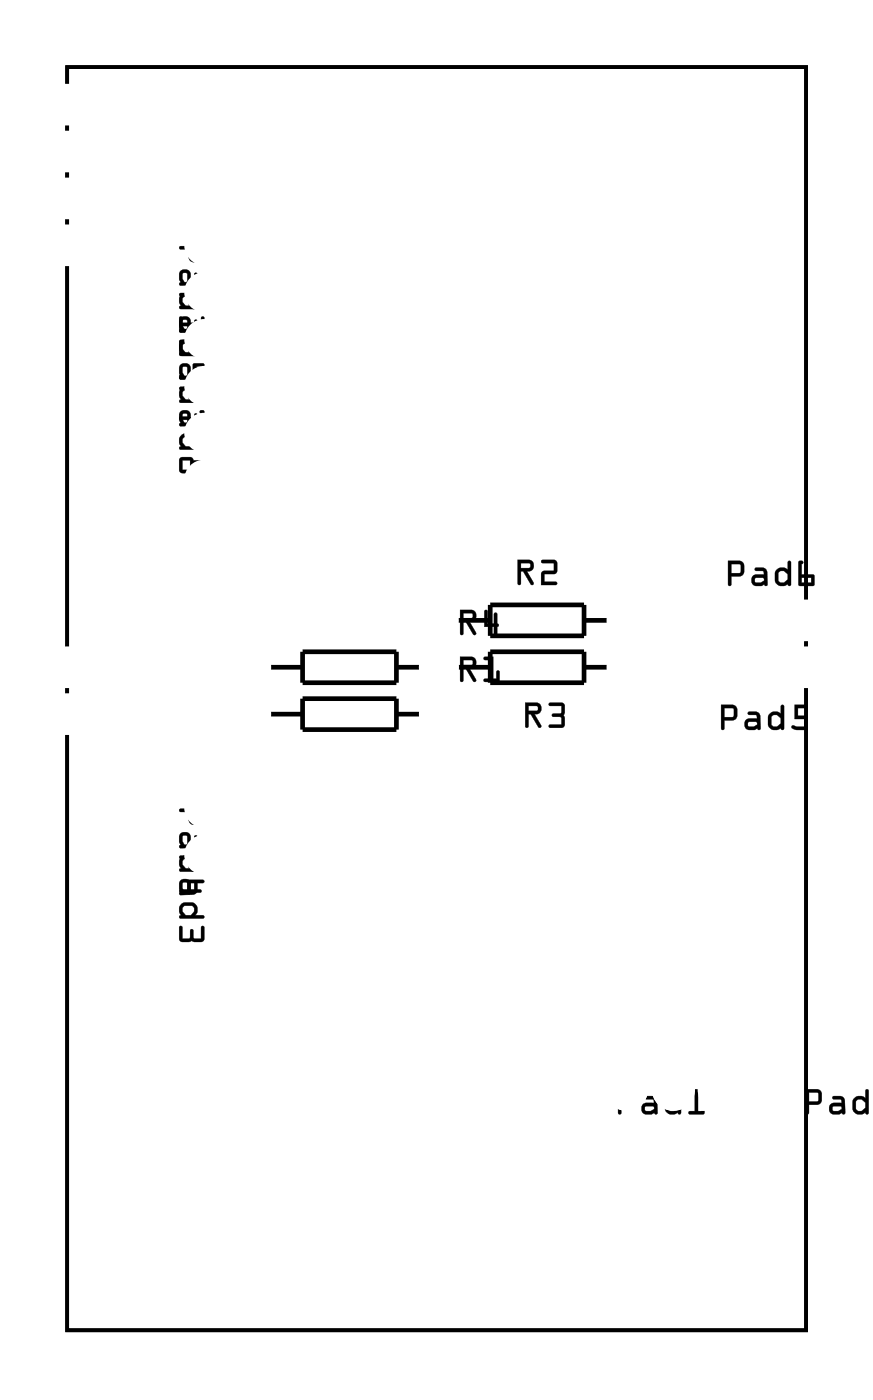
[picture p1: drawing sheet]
<svg xmlns="http://www.w3.org/2000/svg" width="47mm" height="76mm" viewBox="0 0 47 76" stroke-linecap="round" stroke-linejoin="round" font-family="sans-serif">
<path d="M3.6 3.6h40v68.5h-40z" fill="none" stroke="#000" stroke-width=".2"/>
<g fill="#000">
<path d="M3.6 3.6h40.1v68.5h-40.1zM3.6 3.6v68.5h40v-68.5z"/>
<path d="M9.7 15.9h1.4l-.1 .7-.1 .1h-.5l-.2-.1v-.5l-.4-.1zM10.4 16.1v.4h.5v-.4zM9.8 17.2l.2-.1 .2 .1 .1 .6h.2v-.4l.2-.1-.1 .6-.2 .1h-.7l.1-.2-.1-.4zM9.9 17.3v.3l.1 .2h.1v-.4zM9.8 18.5l.2-.1 .5 .1 .2 .2-.1 .4h.4l.1 .1-1.3 .1-.1-.1 .1-.1-.1-.4zM9.9 18.6v.3l.2 .2h.2l.2-.2-.1-.3zM9.7 20.3l.7 .1 .1-.7h.6l-.1 .8-1.2 .1-.1-.1zM10.6 19.9v.5h.3v-.5z"/>
<path d="M9.7 15.9h1.4v.7l-.2 .1h-.5l-.2-.1v-.5h-.4zM9.7 15.9l.1 .1h.4v.6l.2 .1h.5l.1-.1 .1-.7zM10.4 16.1v.4h.5v-.4zM10.4 16h.5v.5h-.5zM9.8 17.2l.2-.1 .3 .1v.6h.2v-.4a.1 .1 0 0 1 .1-.1 .1 .1 0 0 1 .1 .1v.4l-.2 .2h-.7a.09 .09 0 0 1-.1-.1 .09 .09 0 0 1 .1-.1l-.1-.1zM9.8 17.2l-.1 .2 .1 .4-.1 .2h.7l.2-.1 .1-.6-.2 .1v.4h-.2l-.1-.6h-.1zM9.9 17.4v.2l.1 .2h.1v-.4zM9.9 17.3l.2 .1v.4h-.1l-.1-.2zM9.8 18.5l.2-.1h.5l.2 .3-.1 .4h.4a.1 .1 0 0 1 .1 .1 .1 .1 0 0 1-.1 .1h-1.2a.1 .1 0 0 1-.1-.1 .1 .1 0 0 1 .1-.1l-.1-.2zM9.8 18.5l-.1 .2v.3l.1 .1-.1 .1 .1 .1 1.2-.1v-.1h-.4l.1-.4-.2-.2-.5-.1zM10 18.6l-.1 .3 .2 .2h.2l.2-.2-.1-.3zM9.9 18.6h.5l.1 .1v.2l-.2 .2h-.2l-.2-.2zM9.7 20.3l.7 .1 .1-.7h.6l-.1 .9h-1.2l-.1-.1zM9.7 20.3v.2h.1h1.2v-.8h-.5v.7zM10.6 19.9v.5h.3v-.5zM10.6 19.8h.3v.6h-.3z"/>
<path d="M9.7 18.4h1.4l-.1 .7-.1 .2h-.5l-.2-.2v-.5h-.4zM10.4 18.6v.5h.5v-.5zM9.8 19.8l.2-.1 .2 .1 .1 .6 .2-.1v-.4h.2l-.1 .6h-.2h-.7l.1-.1-.1-.5zM9.9 19.9v.3l.1 .2h.1v-.5zM9.8 21h.2h.5l.2 .3-.1 .3 .4 .1 .1 .1h-1.3l-.1-.1 .1-.1-.1-.4zM9.9 21.2v.2l.2 .2h.2l.2-.2-.1-.3zM9.7 22.6h.6l.3 .3h.3v-.5l-.1-.1 .2-.1 .1 .9h-.6l-.3-.4h-.4z"/>
<path d="M9.7 18.4h1.4v.7l-.2 .2h-.5l-.2-.2v-.5h-.4zM9.7 18.4l.1 .2h.4v.5l.2 .2h.5l.1-.2 .1-.7zM10.4 18.6v.5h.5v-.5zM10.4 18.6h.5v.5h-.5zM9.8 19.8l.2-.1 .3 .1v.6l.2-.1v-.4a.1 .1 0 0 1 .1-.1 .1 .1 0 0 1 .1 .1v.5l-.2 .1-.7 .1a.09 .09 0 0 1-.1-.1 .09 .09 0 0 1 .1-.1l-.1-.2zM9.8 19.8l-.1 .1 .1 .5-.1 .1h.7l.2-.1 .1-.5h-.2v.4l-.2 .1-.1-.6-.1-.1zM9.9 19.9v.3l.1 .2h.1v-.5zM9.9 19.9h.2v.5h-.1l-.1-.2zM9.8 21l.2-.1 .5 .1 .2 .3-.1 .3h.4a.1 .1 0 0 1 .1 .1 .1 .1 0 0 1-.1 .1h-1.2a.1 .1 0 0 1-.1-.1 .1 .1 0 0 1 .1-.1l-.1-.2zM9.8 21.1l-.1 .1v.3l.1 .2h-.1l.1 .1h1.2v-.1h-.4l.1-.4-.2-.3h-.5zM10 21.2l-.1 .2 .2 .2h.2l.2-.2-.1-.2zM9.9 21.2l.5-.1 .1 .2v.1l-.2 .2h-.2l-.2-.2zM9.7 22.6h.6l.3 .3h.3v-.5l-.1-.1 .2-.1 .1 .9h-.6l-.3-.4h-.4zM9.7 22.6l.1 .1h.4l.3 .4h.6l-.1-.9-.2 .1 .1 .1v.5h-.3l-.3-.3z"/>
<path d="M9.7 13.4l1.4-.1-.1 .7-.1 .2h-.5l-.2-.2v-.5h-.4zM10.4 13.5v.5h.5v-.5zM9.8 14.7l.2-.1 .2 .1 .1 .6 .2-.1v-.4h.2l-.1 .6-.2 .1-.7-.1 .1-.1-.1-.4zM9.9 14.8v.3l.1 .2h.1v-.5zM9.8 16l.2-.1h.5l.2 .3-.1 .4h.4l.1 .1h-1.3l-.1-.1h.1l-.1-.4zM9.9 16.1v.3l.2 .2h.2l.2-.2-.1-.3zM9.7 17.2h.2v.3h1v-.3h.1l.1 .5h-1.2v.1h.4v.2h-.5zM9.8 18.5l1.2-.1 .1 .2-.1 .6-.1 .1h-1.1l-.1-.2zM9.9 18.6v.5h1v-.5z"/>
<path d="M9.7 13.4l1.4-.1v.7l-.2 .2h-.5l-.2-.2v-.5h-.4zM9.7 13.4l.1 .1h.4v.5l.2 .2h.5l.1-.2 .1-.7zM10.4 13.5v.5h.5v-.5zM10.4 13.5h.5v.5h-.5zM9.8 14.7l.2-.1 .3 .1v.6l.2-.1v-.3a.1 .1 0 0 1 .1-.1 .1 .1 0 0 1 .1 .1v.4l-.2 .1-.7 .1a.09 .09 0 0 1-.1-.1 .09 .09 0 0 1 .1-.1l-.1-.2zM9.8 14.7l-.1 .2 .1 .4-.1 .1h.7h.2l.1-.6h-.2v.4l-.2 .1-.1-.6-.1-.1zM9.9 14.8v.3l.1 .2h.1v-.5zM9.9 14.8h.2v.5h-.1l-.1-.2zM9.8 16l.2-.1h.5l.2 .3-.1 .4h.4a.1 .1 0 0 1 .1 .1 .1 .1 0 0 1-.1 .1h-1.2a.11 .11 0 0 1-.1-.2 .1 .1 0 0 1 .1 0l-.1-.3zM9.8 16l-.1 .2v.2l.1 .2h-.1l.1 .1h1.2v-.1h-.4l.1-.4-.2-.3h-.5zM10 16.1l-.1 .3 .2 .2h.2l.2-.2-.1-.3zM9.9 16.1h.5l.1 .1v.2l-.2 .2h-.2l-.2-.2zM9.7 17.2h.2v.3h1v-.3a.1 .1 0 0 1 .1-.1 .1 .1 0 0 1 .1 .1v.5h-1.2v.1h.3a.1 .1 0 0 1 .1 .1 .1 .1 0 0 1-.1 .1h-.5zM9.7 17.2l.1 .8h.5v-.1l-.4-.1v-.1h1.2l-.1-.5h-.1v.3h-1v-.3zM9.7 18.5l1.3-.1 .1 .2v.6l-.2 .1h-1.1l-.1-.2zM9.8 18.5l-.1 .6 .1 .2h1.1l.1-.1 .1-.6-.1-.2zM9.9 18.6v.5h1v-.5zM9.9 18.6h1v.5h-1z"/>
<path d="M9.7 21h1.4l-.1 .7-.1 .1h-.5l-.2-.1v-.6h-.4zM10.4 21.1v.5h.5v-.5zM9.8 22.3l.2-.1 .2 .1 .1 .6h.2v-.4l.2-.1-.1 .6-.2 .1h-.7l.1-.2-.1-.4zM9.9 22.4v.3l.1 .2h.1v-.4zM9.8 23.6l.2-.1h.5l.2 .3-.1 .4h.4l.1 .1-1.3 .1-.1-.2h.1l-.1-.4zM9.9 23.7v.3l.2 .2h.2l.2-.2-.1-.3zM9.8 24.8h.5l.2 .1h.5l.1 .5-.6 .1-.2 .1h-.5l-.1-.1zM9.9 24.9v.6h.4v-.6zM10.5 25.1v.2h.4v-.2z"/>
<path d="M9.7 21l1.4-.1v.8l-.2 .1h-.5l-.2-.1v-.6h-.4zM9.7 21l.1 .1h.4v.6l.2 .1h.5l.1-.1 .1-.7zM10.4 21.1v.5h.5v-.5zM10.4 21.1h.5v.5h-.5zM9.8 22.3l.2-.1 .3 .1v.6l.2-.1v-.3a.1 .1 0 0 1 .1-.1 .1 .1 0 0 1 .1 .1v.4l-.2 .2h-.7a.09 .09 0 0 1-.1-.1 .09 .09 0 0 1 .1-.1l-.1-.2zM9.8 22.3l-.1 .2 .1 .4-.1 .2h.7l.2-.1 .1-.6-.2 .1v.4h-.2l-.1-.6-.1-.1zM9.9 22.4v.3l.1 .2h.1v-.4zM9.9 22.4h.2v.5h-.1l-.1-.2zM9.8 23.6l.2-.1h.5l.2 .3-.1 .4h.4a.1 .1 0 0 1 .1 .1 .1 .1 0 0 1-.1 .1h-1.2a.1 .1 0 0 1-.1-.1 .1 .1 0 0 1 .1-.1l-.1-.3zM9.8 23.6l-.1 .2v.2l.1 .2h-.1l.1 .1h1.2v-.1h-.4l.1-.4-.2-.3h-.5zM10 23.7l-.1 .3 .2 .2h.2l.2-.2-.1-.3zM9.9 23.7h.5l.1 .1v.2l-.2 .2h-.2l-.2-.2zM9.7 24.8h.6l.2 .1h.5l.1 .5-.6 .1-.2 .1h-.5l-.1-.1zM9.8 24.8l-.1 .7 .1 .1h.5l.2-.2h.5v-.4l-.5-.1-.2-.1zM9.9 24.9v.6h.4v-.6zM9.9 24.9h.4v.6h-.4zM10.5 25.1v.2h.4v-.2zM10.5 25.1h.4v.2h-.4z"/>
<path d="M24.9 35.6h.6a.32 .32 0 0 1 .3 .3 .32 .32 0 0 1-.4 .3l.4 .6a.1 .1 0 0 1-.1 .1 .1 .1 0 0 1-.1 0l-.4-.7h-.1v.7a.1 .1 0 0 1-.1 .1 .1 .1 0 0 1-.1-.1zM24.9 35.6l.1 1.3h.1v-.7h.1l.4 .7h.2l-.4-.7a.31 .31 0 0 0 .4-.2 .31 .31 0 0 0-.3-.4zM25.1 35.8v.2h.5l-.1-.2zM25.1 35.8h.5v.2h-.5zM26.2 35.6h.5v1.2h.2v-.4a.1 .1 0 0 1 .1-.1 .1 .1 0 0 1 .1 .1l-.1 .5-.7 .1a.1 .1 0 0 1-.1-.1 .1 .1 0 0 1 .1-.1h.2v-1h-.3zM26.2 35.6v.1l.3 .1v1h-.3v.1h.8v-.6l-.1 .1v.4h-.2v-1.2z"/>
<path d="M24.9 33h.6a.32 .32 0 0 1 .3 .4 .32 .32 0 0 1-.4 .3l.4 .6a.1 .1 0 0 1-.1 .1 .1 .1 0 0 1-.1 0l-.4-.7h-.1v.6a.1 .1 0 0 1-.1 .1 .1 .1 0 0 1-.1-.1zM24.9 33l.1 1.4 .1-.1v-.6h.1l.4 .7 .2-.1-.4-.6a.31 .31 0 0 0 .4-.3 .31 .31 0 0 0-.3-.3zM25.1 33.2v.3l.5-.1-.1-.2zM25.1 33.2h.5v.2l-.5 .1zM26.2 33.1h.2v.7h.3v-.5a.1 .1 0 0 1 .1-.1 .1 .1 0 0 1 .1 .1v.5a.09 .09 0 0 1 .1 .1 .09 .09 0 0 1-.1 .1v.3a.1 .1 0 0 1-.1 .1 .1 .1 0 0 1-.1-.1v-.3h-.5zM26.3 33.1l-.1 .9h.6v.3l.1 .1v-.4l.1-.1-.1-.1v-.6h-.1v.6h-.4v-.7z"/>
<path d="M24.9 35.6h.6a.31 .31 0 0 1 .3 .3 .31 .31 0 0 1-.4 .3l.4 .7h-.2l-.4-.7h-.1v.7h-.1zM25.1 35.8v.2h.5v-.2zM26.2 35.6h.5v1.2h.2v-.4l.1-.1v.6h-.8v-.1h.3v-1h-.3z"/>
<path d="M24.9 33h.6a.31 .31 0 0 1 .3 .4 .31 .31 0 0 1-.4 .3l.4 .7h-.2l-.4-.7h-.1v.6l-.1 .1zM25.1 33.2v.3l.5-.1v-.2zM26.3 33.1h.1v.7h.3l.1-.6h.1v.6l.1 .1-.1 .1v.4h-.1l-.1-.4h-.5z"/>
<path d="M28 30.3h.6a.32 .32 0 0 1 .3 .4 .32 .32 0 0 1-.4 .3l.4 .6a.1 .1 0 0 1 0 .1 .1 .1 0 0 1-.2 0l-.4-.7h-.1v.6a.1 .1 0 0 1-.1 .1 .1 .1 0 0 1-.1-.1zM28 30.3l.1 1.4 .1-.1v-.7h.1l.4 .8 .2-.1-.4-.7a.31 .31 0 0 0 .4-.2 .31 .31 0 0 0-.3-.4zM28.2 30.5v.3l.5-.1v-.2zM28.2 30.5h.5v.2l-.5 .1zM29.3 30.4l.7-.1 .2 .1-.1 .7h-.6v.4h.6a.1 .1 0 0 1 .1 .1 .1 .1 0 0 1-.1 .1h-.8v-.7l.7-.1v-.4h-.6zM29.3 30.4l.1 .1h.6v.4l-.6 .1-.1 .7h.8v-.2h-.6v-.4l.6-.1v-.6l-.1-.1z"/>
<path d="M28 30.3h.6a.31 .31 0 0 1 .3 .4 .31 .31 0 0 1-.4 .3l.4 .6-.1 .1-.5-.7h-.1v.6l-.1 .1zM28.2 30.5v.3l.5-.1v-.2zM29.3 30.4l.7-.1 .2 .1-.1 .6-.6 .1v.4h.6v.2h-.8l.1-.7 .6-.1v-.4h-.6z"/>
<path d="M28.4 38.1h.6a.32 .32 0 0 1 .3 .3 .32 .32 0 0 1-.4 .3l.4 .6a.1 .1 0 0 1 0 .1 .1 .1 0 0 1-.2 0l-.4-.7h-.1v.6a.1 .1 0 0 1-.1 .1 .1 .1 0 0 1-.1-.1zM28.4 38.1l.1 1.3 .1-.1v-.6h.1l.4 .7h.2l-.4-.7a.31 .31 0 0 0 .4-.3 .31 .31 0 0 0-.3-.3zM28.6 38.2v.3h.5v-.2zM28.6 38.2h.5v.3h-.5zM29.7 38.1h.7l.2 .1-.1 .5 .1 .6-.2 .1h-.6a.1 .1 0 0 1-.1-.1 .1 .1 0 0 1 .1-.1l.6 .1v-.4l-.4-.1a.1 .1 0 0 1-.1-.1 .1 .1 0 0 1 .1 0l.4-.1v-.4h-.6zM29.7 38.1l.1 .1h.6v.4l-.5 .1v.1l.5 .1v.4h-.6l-.1 .1h.8l.1-.1-.1-.6 .1-.5-.2-.1z"/>
<path d="M28.4 38.1h.6a.31 .31 0 0 1 .3 .3 .31 .31 0 0 1-.4 .3l.4 .7h-.1l-.5-.7h-.1v.6l-.1 .1zM28.6 38.2v.3h.5v-.2zM29.7 38.1h.7l.2 .1-.1 .5 .1 .6-.1 .1h-.8l.1-.1h.6v-.4l-.5-.1v-.1l.5-.1v-.4h-.6z"/>
<path d="M39 38.2h.8l.1 .2-.1 .6h-.6v.5a.1 .1 0 0 1-.1 .1 .1 .1 0 0 1-.1-.1zM39 38.2l.1 1.3h.1v-.5l.6-.1 .1-.5-.2-.2zM39.2 38.4v.5l.5-.1v-.4zM39.2 38.4h.5v.4l-.5 .1zM40.5 38.6l.4-.1 .2 .1 .1 .9a.09 .09 0 0 1-.1 .1 .09 .09 0 0 1-.1-.1l-.4 .1a.32 .32 0 0 1-.3-.4 .32 .32 0 0 1 .3-.3h.4l-.1-.1-.4-.1zM40.5 38.6v.1l.5 .1v.2l-.4-.1a.31 .31 0 0 0-.3 .3 .31 .31 0 0 0 .3 .3l.4-.1 .2 .1v-.7l-.2-.2zM40.5 39.1v.3h.3l.2-.1-.1-.2zM40.5 39.1h.4l.1 .2-.2 .1h-.3zM41.7 38.7l.2-.2 .4 .2v-.4a.1 .1 0 0 1 .1-.1 .1 .1 0 0 1 .1 .1v1.2a.1 .1 0 0 1-.1 .1 .11 .11 0 0 1-.1-.2l-.3 .2-.3-.2-.1-.2zM41.7 38.6l-.1 .3 .1 .5 .2 .1h.2l.2-.1v.1h.1v-1.3h-.1v.5l-.2-.1zM41.8 38.8v.5l.1 .1h.2l.2-.2-.1-.3-.1-.2zM41.8 38.8l.3-.1 .2 .2v.3l-.2 .2-.3-.1zM43 38.2h.6a.1 .1 0 0 1 .1 .1 .1 .1 0 0 1-.1 .1h-.4v.4h.5v.6l-.1 .2-.7-.1a.1 .1 0 0 1 0-.2 .1 .1 0 0 1 .1 0l.6 .1v-.4h-.6zM43 38.2v.8l.6-.1v.5l-.7-.1v.1l.2 .1h.5l.1-.1v-.5l-.1-.1h-.4v-.4l.5-.1v-.1z"/>
<path d="M39 38.2h.8l.1 .2-.1 .6h-.6v.5h-.1h-.1zM39.2 38.4v.5l.5-.1v-.4zM40.5 38.6h.5l.2 .2v.7h-.2h-.4a.31 .31 0 0 1-.3-.3 .31 .31 0 0 1 .3-.3h.4v-.1l-.5-.1zM40.5 39.1v.3h.3l.2-.1-.1-.2zM41.7 38.7l.2-.1 .4 .1v-.5h.1v1.3h-.1v-.1l-.4 .1-.2-.1-.1-.2zM41.8 38.8v.5l.3 .1 .2-.2v-.3l-.2-.2zM43 38.2h.6l.1 .1-.1 .1h-.4v.4h.4l.1 .1v.5l-.1 .1h-.4a.15 .15 0 0 1-.3 0 .15 .15 0 0 1 .1-.2l.6 .1v-.4h-.6z"/>
<path d="M39.4 30.4h.7l.2 .2-.1 .6h-.6v.5a.1 .1 0 0 1-.1 .1 .1 .1 0 0 1-.1-.1zM39.4 30.4v1.3h.1h.1v-.5l.6-.1 .1-.5-.2-.2zM39.6 30.6v.5l.5-.1v-.4zM39.6 30.6h.5v.4l-.5 .1zM40.9 30.8l.4-.1 .2 .1 .1 .9a.09 .09 0 0 1-.1 .1 .09 .09 0 0 1-.1-.1l-.4 .1a.32 .32 0 0 1-.3-.4 .32 .32 0 0 1 .3-.3h.4l-.1-.1-.4-.1zM40.9 30.8v.1l.5 .1v.1h-.4a.31 .31 0 0 0-.3 .3 .31 .31 0 0 0 .3 .3l.4-.1 .1 .1v-.7l-.1-.2zM40.9 31.3v.3h.3l.2-.1-.1-.2zM40.9 31.3h.4l.1 .2-.2 .1h-.3zM42 30.9l.3-.2 .4 .2-.1-.4a.1 .1 0 0 1 .1-.1 .1 .1 0 0 1 .1 .1v1.2a.1 .1 0 0 1-.1 .1 .1 .1 0 0 1 0-.2l-.3 .2-.4-.2v-.2zM42.1 30.8l-.1 .3 .1 .5 .2 .1h.2l.2-.1v.1h.1v-1.3h-.1v.5l-.3-.1zM42.2 31v.5l.1 .1 .2-.1 .1-.1v-.3l-.2-.2zM42.2 31l.3-.1 .2 .2v.3l-.2 .2-.4-.1zM43.3 30.4h.1a.09 .09 0 0 1 .1 .1 .09 .09 0 0 1-.1 .1v.5l.7 .1v.5h-.9zM43.3 30.4l-.1 1.3h.8l.1-.5-.7-.1v-.5l.1-.1zM43.4 31.3v.3h.5v-.3zM43.4 31.3h.5v.3h-.5z"/>
<path d="M39.4 30.4h.7l.2 .2-.1 .5-.6 .1v.5h-.1h-.1zM39.6 30.6v.5l.5-.1v-.4zM40.9 30.8h.5l.1 .2v.7h-.1h-.4a.31 .31 0 0 1-.3-.3 .31 .31 0 0 1 .3-.3h.4v-.1l-.5-.1zM40.9 31.3v.3h.3l.2-.1-.1-.2zM42 30.9l.3-.1 .4 .1v-.5h.1v1.3h-.1v-.1l-.4 .1-.2-.1-.1-.2zM42.2 31v.5l.2 .1 .2-.2v-.3l-.1-.2zM43.3 30.4h.2l-.1 .2v.5l.7 .1-.1 .5h-.8zM43.4 31.3v.3h.5v-.3z"/>
<path d="M9.7 46.4h1.4l-.1 .7-.1 .1h-.5l-.2-.1v-.6h-.4zM10.4 46.5v.5h.5v-.5zM9.8 47.7l.2-.1 .2 .1 .1 .6h.2v-.4l.2-.1-.1 .6-.2 .1h-.7l.1-.2-.1-.4zM9.9 47.8v.3l.1 .2h.1v-.4zM9.8 49l.2-.1h.5l.2 .3-.1 .4h.4l.1 .1-1.3 .1-.1-.2h.1l-.1-.4zM9.9 49.1v.3l.2 .2h.2l.2-.2-.1-.3zM9.7 50.2h.2v.7l.4-.1v-.4l.1-.1 .1 .1v.4l.4 .1v-.6l.1-.1v.7l-.1 .1h-.5h-.6l-.1-.1z"/>
<path d="M9.7 46.4l1.4-.1v.8l-.2 .1h-.5l-.2-.1v-.6h-.4zM9.7 46.4l.1 .1h.4v.6l.2 .1h.5l.1-.1 .1-.7zM10.4 46.5v.5h.5v-.5zM10.4 46.5h.5v.5h-.5zM9.8 47.7l.2-.1 .3 .1v.6l.2-.1v-.3a.1 .1 0 0 1 .1-.1 .1 .1 0 0 1 .1 .1v.4l-.2 .2h-.7a.09 .09 0 0 1-.1-.1 .09 .09 0 0 1 .1-.1l-.1-.2zM9.8 47.7l-.1 .2 .1 .4-.1 .2h.7l.2-.1 .1-.6-.2 .1v.4h-.2l-.1-.6-.1-.1zM9.9 47.8v.3l.1 .2h.1v-.4zM9.9 47.8h.2v.5h-.1l-.1-.2zM9.8 49l.2-.1h.5l.2 .3-.1 .4h.4a.1 .1 0 0 1 .1 .1 .1 .1 0 0 1-.1 .1h-1.2a.1 .1 0 0 1-.1-.1 .1 .1 0 0 1 .1-.1l-.1-.3zM9.8 49l-.1 .2v.2l.1 .2h-.1l.1 .1h1.2v-.1h-.4l.1-.4-.2-.3h-.5zM10 49.1l-.1 .3 .2 .2h.2l.2-.2-.1-.3zM9.9 49.1h.5l.1 .1v.2l-.2 .2h-.2l-.2-.2zM9.7 50.2h.2v.7l.4-.1v-.4a.1 .1 0 0 1 .1-.1 .1 .1 0 0 1 .1 .1v.4l.4 .1v-.6a.1 .1 0 0 1 .1-.1 .1 .1 0 0 1 .1 .1v.6l-.1 .1h-.6h-.5l-.2-.1zM9.7 50.2v.7l.1 .1h.6h.5l.1-.1v-.7l-.1 .1v.6l-.4-.1v-.4l-.1-.1-.1 .1v.4l-.4 .1v-.7z"/>
<path d="M9.7 43.8h1.4l-.1 .7-.1 .2h-.5l-.2-.2v-.5h-.4zM10.4 44v.5h.5v-.5zM9.8 45.2l.2-.1 .2 .1 .1 .6 .2-.1v-.4h.2l-.1 .6h-.2h-.7l.1-.1-.1-.5zM9.9 45.3v.3l.1 .2h.1v-.5zM9.8 46.4h.2h.5l.2 .3-.1 .3 .4 .1 .1 .1h-1.3l-.1-.1 .1-.1-.1-.4zM9.9 46.6v.2l.2 .2h.2l.2-.2-.1-.3zM10.1 47.7h.9v.1h-.7v.4h.6v.1l-.6 .1h-.1h-.1l-.4-.1 .1-.1h.3z"/>
<path d="M9.7 43.8h1.4v.7l-.2 .2h-.5l-.2-.2v-.5h-.4zM9.7 43.8l.1 .2h.4v.5l.2 .2h.5l.1-.2 .1-.7zM10.4 44v.5h.5v-.5zM10.4 44h.5v.5h-.5zM9.8 45.2l.2-.1 .3 .1v.6l.2-.1v-.4a.1 .1 0 0 1 .1-.1 .1 .1 0 0 1 .1 .1v.5l-.2 .1-.7 .1a.09 .09 0 0 1-.1-.1 .09 .09 0 0 1 .1-.1l-.1-.2zM9.8 45.2l-.1 .1 .1 .5-.1 .1h.7l.2-.1 .1-.5h-.2v.4l-.2 .1-.1-.6-.1-.1zM9.9 45.3v.3l.1 .2h.1v-.5zM9.9 45.3h.2v.5h-.1l-.1-.2zM9.8 46.4l.2-.1 .5 .1 .2 .3-.1 .3h.4a.1 .1 0 0 1 .1 .1 .1 .1 0 0 1-.1 .1h-1.2a.1 .1 0 0 1-.1-.1 .1 .1 0 0 1 .1-.1l-.1-.2zM9.8 46.5l-.1 .1v.3l.1 .2h-.1l.1 .1h1.2v-.1h-.4l.1-.4-.2-.3h-.5zM10 46.6l-.1 .2 .2 .2h.2l.2-.2-.1-.2zM9.9 46.6l.5-.1 .1 .2v.1l-.2 .2h-.2l-.2-.2zM10.1 47.7h.9a.1 .1 0 0 1 .1 .1 .1 .1 0 0 1-.1 .1l-.7-.1v.4h.5a.1 .1 0 0 1 .1 .1 .1 .1 0 0 1-.1 .1h-.5a.09 .09 0 0 1-.1 .1 .09 .09 0 0 1-.1-.1h-.3a.1 .1 0 0 1-.1-.1 .1 .1 0 0 1 .1-.1h.3zM10.1 47.7l.1 .5h-.4l-.1 .1 .5 .1h.1l.6-.1v-.1h-.6v-.4h.7v-.1z"/>
<path d="M33.5 59h.7l.1 .3v.5l-.7 .1 .1 .4a.1 .1 0 0 1-.1 .1 .1 .1 0 0 1-.1-.1zM33.5 59v1.3l.1 .1v-.1v-.5h.7v-.5l-.1-.3zM33.6 59.2v.5l.5-.1v-.4zM33.6 59.2h.5v.5h-.5zM34.9 59.4h.4h.2l.1 .9a.09 .09 0 0 1-.1 .1 .09 .09 0 0 1-.1-.1l-.4 .1a.32 .32 0 0 1-.3-.3 .32 .32 0 0 1 .3-.4l.4 .1v-.2h-.4zM34.9 59.4l.1 .1 .4 .1v.2h-.4a.31 .31 0 0 0-.3 .3 .31 .31 0 0 0 .3 .3l.4-.1h.2v-.7l-.2-.2zM34.9 60l.1 .2h.2l.2-.1v-.2zM34.9 59.9h.5v.2l-.2 .1h-.2zM36.1 59.5l.2-.1 .4 .1v-.4a.1 .1 0 0 1 .1-.1 .1 .1 0 0 1 .1 .1v1.2a.1 .1 0 0 1-.1 .1 .1 .1 0 0 1-.1-.1l-.2 .1-.4-.1-.1-.2zM36.1 59.5l-.1 .2 .1 .5 .2 .2 .3-.1 .1-.1v.1h.1v-1.3l-.1 .1v.4l-.2-.1zM36.2 59.6v.5l.1 .1h.2l.2-.2v-.3l-.2-.1zM36.2 59.6h.3l.2 .1v.3l-.2 .2-.3-.1zM37.3 59h.5v1.2h.2v-.4a.1 .1 0 0 1 .1-.1 .1 .1 0 0 1 .1 .1l-.1 .6h-.7a.1 .1 0 0 1-.1-.1 .1 .1 0 0 1 .1-.1h.2v-1h-.3zM37.3 59v.2h.3v1h-.3v.1l.8 .1v-.6h-.1v.4h-.2v-1.2z"/>
<path d="M33.5 59h.7l.1 .3v.5l-.7 .1v.4v.1l-.1-.1zM33.6 59.2v.5h.5v-.5zM34.9 59.4h.5l.2 .2v.7h-.2l-.4 .1a.31 .31 0 0 1-.3-.3 .31 .31 0 0 1 .3-.3h.4v-.2h-.4zM34.9 60l.1 .2h.2l.2-.1v-.2zM36.1 59.5l.2-.1 .4 .1v-.4l.2-.1v1.3l-.1 .1-.1-.1-.4 .1-.2-.1-.1-.2zM36.2 59.6v.5l.3 .1 .2-.2v-.3l-.2-.1zM37.3 59h.5v1.2h.2v-.4h.1v.6l-.8-.1v-.1h.3v-1h-.3z"/>
<path d="M43.6 59h.7l.2 .3-.1 .5-.6 .1v.4a.1 .1 0 0 1-.1 .1 .1 .1 0 0 1-.1-.1zM43.6 59v1.3l.1 .1 .1-.1v-.5h.6l.1-.5-.2-.3zM43.8 59.2v.5l.5-.1v-.4zM43.8 59.2h.5v.5h-.5zM45.1 59.4h.4h.2l.1 .9a.09 .09 0 0 1-.1 .1 .09 .09 0 0 1-.1-.1l-.4 .1a.32 .32 0 0 1-.3-.3 .32 .32 0 0 1 .3-.4l.4 .1-.1-.2h-.4zM45.1 59.4v.1l.5 .1v.2h-.4a.31 .31 0 0 0-.3 .3 .31 .31 0 0 0 .3 .3l.4-.1h.1v-.7l-.1-.2zM45.1 60v.2h.3l.2-.1-.1-.2zM45.1 59.9h.4l.1 .2-.2 .1h-.3zM46.2 59.5l.3-.1 .4 .1v-.4a.1 .1 0 0 1 0-.1 .1 .1 0 0 1 .1 .1v1.2a.1 .1 0 0 1-.1 .1 .1 .1 0 0 1 0-.1l-.3 .1-.3-.1-.1-.2zM46.3 59.5l-.1 .2 .1 .5 .2 .2 .2-.1 .2-.1v.1h.1v-1.3l-.1 .1v.4l-.2-.1zM46.4 59.6v.5l.1 .1h.2l.1-.2v-.3l-.1-.1zM46.4 59.6h.3l.2 .1v.3l-.2 .2-.4-.1zM47.3 59v1.4zM47.3 59v1.4z"/>
<path d="M43.6 59h.7l.2 .3-.1 .5-.6 .1v.4l-.1 .1-.1-.1zM43.8 59.2v.5h.5v-.5zM45.1 59.4h.5l.1 .2v.7h-.1l-.4 .1a.31 .31 0 0 1-.3-.3 .31 .31 0 0 1 .3-.3h.4v-.2h-.5zM45.1 60v.2h.3l.2-.1-.1-.2zM46.2 59.5l.3-.1 .4 .1v-.4l.1-.1v1.3l-.1 .1v-.1l-.4 .1-.2-.1-.1-.2zM46.4 59.6v.5l.3 .1 .2-.2v-.3l-.2-.1zM47.3 59v1.4z"/>
</g>
<path d="M14.6 36.1h1.8M14.6 38.7h1.8M16.4 35.3h5.1v1.7h-5.1zM16.4 37.9h5.1v1.6h-5.1zM21.5 36.1h1.3M21.5 38.7h1.3M24.7 36.1h1.8M24.7 33.6h1.8M26.5 35.3h5.1v1.7h-5.1zM26.5 32.8h5.1v1.6h-5.1zM31.6 36.1h1.4M31.6 33.6h1.4" fill="none" stroke="#000" stroke-width=".25"/>
<circle cx="13.6" cy="36.2" r=".7" fill="#fff"/>
<circle cx="13.6" cy="36.2" r=".7" fill="none" stroke="#fff" stroke-width=".76" stroke-linecap="butt"/>
<circle cx="23.8" cy="36.2" r=".7" fill="#fff"/>
<circle cx="23.8" cy="36.2" r=".7" fill="none" stroke="#fff" stroke-width=".76" stroke-linecap="butt"/>
<circle cx="23.8" cy="36.2" r=".7" fill="#fff"/>
<circle cx="23.8" cy="36.2" r=".7" fill="none" stroke="#fff" stroke-width=".76" stroke-linecap="butt"/>
<circle cx="33.9" cy="36.2" r=".7" fill="#fff"/>
<circle cx="33.9" cy="36.2" r=".7" fill="none" stroke="#fff" stroke-width=".76" stroke-linecap="butt"/>
<circle cx="13.6" cy="38.7" r=".7" fill="#fff"/>
<circle cx="13.6" cy="38.7" r=".7" fill="none" stroke="#fff" stroke-width=".76" stroke-linecap="butt"/>
<circle cx="23.8" cy="38.7" r=".7" fill="#fff"/>
<circle cx="23.8" cy="38.7" r=".7" fill="none" stroke="#fff" stroke-width=".76" stroke-linecap="butt"/>
<circle cx="23.8" cy="33.6" r=".7" fill="#fff"/>
<circle cx="23.8" cy="33.6" r=".7" fill="none" stroke="#fff" stroke-width=".76" stroke-linecap="butt"/>
<circle cx="33.9" cy="33.6" r=".7" fill="#fff"/>
<circle cx="33.9" cy="33.6" r=".7" fill="none" stroke="#fff" stroke-width=".76" stroke-linecap="butt"/>
<circle cx="11.1" cy="28.5" r=".7" fill="#fff"/>
<circle cx="11.1" cy="28.5" r=".7" fill="none" stroke="#fff" stroke-width=".76" stroke-linecap="butt"/>
<circle cx="11.1" cy="15.8" r=".7" fill="#fff"/>
<circle cx="11.1" cy="15.8" r=".7" fill="none" stroke="#fff" stroke-width=".76" stroke-linecap="butt"/>
<circle cx="11.1" cy="36.2" r=".7" fill="#fff"/>
<circle cx="11.1" cy="36.2" r=".7" fill="none" stroke="#fff" stroke-width=".76" stroke-linecap="butt"/>
<circle cx="11.1" cy="38.7" r=".7" fill="#fff"/>
<circle cx="11.1" cy="38.7" r=".7" fill="none" stroke="#fff" stroke-width=".76" stroke-linecap="butt"/>
<circle cx="11.1" cy="41.2" r=".7" fill="#fff"/>
<circle cx="11.1" cy="41.2" r=".7" fill="none" stroke="#fff" stroke-width=".76" stroke-linecap="butt"/>
<circle cx="11.1" cy="20.9" r=".7" fill="#fff"/>
<circle cx="11.1" cy="20.9" r=".7" fill="none" stroke="#fff" stroke-width=".76" stroke-linecap="butt"/>
<circle cx="11.1" cy="23.5" r=".7" fill="#fff"/>
<circle cx="11.1" cy="23.5" r=".7" fill="none" stroke="#fff" stroke-width=".76" stroke-linecap="butt"/>
<circle cx="11.1" cy="18.4" r=".7" fill="#fff"/>
<circle cx="11.1" cy="18.4" r=".7" fill="none" stroke="#fff" stroke-width=".76" stroke-linecap="butt"/>
<circle cx="11.1" cy="46.3" r=".7" fill="#fff"/>
<circle cx="11.1" cy="46.3" r=".7" fill="none" stroke="#fff" stroke-width=".76" stroke-linecap="butt"/>
<circle cx="11.1" cy="13.3" r=".7" fill="#fff"/>
<circle cx="11.1" cy="13.3" r=".7" fill="none" stroke="#fff" stroke-width=".76" stroke-linecap="butt"/>
<circle cx="11.1" cy="31.1" r=".7" fill="#fff"/>
<circle cx="11.1" cy="31.1" r=".7" fill="none" stroke="#fff" stroke-width=".76" stroke-linecap="butt"/>
<circle cx="11.1" cy="10.8" r=".7" fill="#fff"/>
<circle cx="11.1" cy="10.8" r=".7" fill="none" stroke="#fff" stroke-width=".76" stroke-linecap="butt"/>
<circle cx="11.1" cy="43.8" r=".7" fill="#fff"/>
<circle cx="11.1" cy="43.8" r=".7" fill="none" stroke="#fff" stroke-width=".76" stroke-linecap="butt"/>
<circle cx="11.1" cy="26" r=".7" fill="#fff"/>
<circle cx="11.1" cy="26" r=".7" fill="none" stroke="#fff" stroke-width=".76" stroke-linecap="butt"/>
<circle cx="11.1" cy="33.6" r=".7" fill="#fff"/>
<circle cx="11.1" cy="33.6" r=".7" fill="none" stroke="#fff" stroke-width=".76" stroke-linecap="butt"/>
<circle cx="36.5" cy="23.5" r=".7" fill="#fff"/>
<circle cx="36.5" cy="23.5" r=".7" fill="none" stroke="#fff" stroke-width=".76" stroke-linecap="butt"/>
<circle cx="36.5" cy="20.9" r=".7" fill="#fff"/>
<circle cx="36.5" cy="20.9" r=".7" fill="none" stroke="#fff" stroke-width=".76" stroke-linecap="butt"/>
<circle cx="36.5" cy="36.2" r=".7" fill="#fff"/>
<circle cx="36.5" cy="36.2" r=".7" fill="none" stroke="#fff" stroke-width=".76" stroke-linecap="butt"/>
<circle cx="36.5" cy="18.4" r=".7" fill="#fff"/>
<circle cx="36.5" cy="18.4" r=".7" fill="none" stroke="#fff" stroke-width=".76" stroke-linecap="butt"/>
<circle cx="36.5" cy="13.3" r=".7" fill="#fff"/>
<circle cx="36.5" cy="13.3" r=".7" fill="none" stroke="#fff" stroke-width=".76" stroke-linecap="butt"/>
<circle cx="36.5" cy="10.8" r=".7" fill="#fff"/>
<circle cx="36.5" cy="10.8" r=".7" fill="none" stroke="#fff" stroke-width=".76" stroke-linecap="butt"/>
<circle cx="36.5" cy="15.8" r=".7" fill="#fff"/>
<circle cx="36.5" cy="15.8" r=".7" fill="none" stroke="#fff" stroke-width=".76" stroke-linecap="butt"/>
<circle cx="36.5" cy="41.2" r=".7" fill="#fff"/>
<circle cx="36.5" cy="41.2" r=".7" fill="none" stroke="#fff" stroke-width=".76" stroke-linecap="butt"/>
<circle cx="36.5" cy="46.3" r=".7" fill="#fff"/>
<circle cx="36.5" cy="46.3" r=".7" fill="none" stroke="#fff" stroke-width=".76" stroke-linecap="butt"/>
<circle cx="36.5" cy="28.5" r=".7" fill="#fff"/>
<circle cx="36.5" cy="28.5" r=".7" fill="none" stroke="#fff" stroke-width=".76" stroke-linecap="butt"/>
<circle cx="36.5" cy="38.7" r=".7" fill="#fff"/>
<circle cx="36.5" cy="38.7" r=".7" fill="none" stroke="#fff" stroke-width=".76" stroke-linecap="butt"/>
<circle cx="36.5" cy="31.1" r=".7" fill="#fff"/>
<circle cx="36.5" cy="31.1" r=".7" fill="none" stroke="#fff" stroke-width=".76" stroke-linecap="butt"/>
<circle cx="36.5" cy="26" r=".7" fill="#fff"/>
<circle cx="36.5" cy="26" r=".7" fill="none" stroke="#fff" stroke-width=".76" stroke-linecap="butt"/>
<circle cx="36.5" cy="33.6" r=".7" fill="#fff"/>
<circle cx="36.5" cy="33.6" r=".7" fill="none" stroke="#fff" stroke-width=".76" stroke-linecap="butt"/>
<circle cx="39" cy="59" r="1.1" fill="#fff"/>
<circle cx="39" cy="59" r="1.1" fill="none" stroke="#fff" stroke-width=".25"/>
<path d="M28.1 58.2h1.5v1.6h-1.5z" fill="#fff"/>
<path d="M28.1 58.2h1.5v1.6h-1.5z" fill="none" stroke="#fff" stroke-width=".76" stroke-linecap="butt"/>
<circle cx="28.8" cy="59" r=".79" fill="#fff"/>
<circle cx="28.8" cy="59" r=".79" fill="none" stroke="#fff" stroke-width=".76" stroke-linecap="butt"/>
<circle cx="26.3" cy="59" r=".79" fill="#fff"/>
<circle cx="26.3" cy="59" r=".79" fill="none" stroke="#fff" stroke-width=".76" stroke-linecap="butt"/>
<circle cx="23.8" cy="59" r=".79" fill="#fff"/>
<circle cx="23.8" cy="59" r=".79" fill="none" stroke="#fff" stroke-width=".76" stroke-linecap="butt"/>
<path d="M28.1 58.2h1.5v1.6h-1.5z" fill="#fff"/>
<path d="M28.1 58.2h1.5v1.6h-1.5z" fill="none" stroke="#fff" stroke-width=".76" stroke-linecap="butt"/>
<circle cx="28.8" cy="59" r=".79" fill="#fff"/>
<circle cx="28.8" cy="59" r=".79" fill="none" stroke="#fff" stroke-width=".76" stroke-linecap="butt"/>
<circle cx="26.3" cy="59" r=".79" fill="#fff"/>
<circle cx="26.3" cy="59" r=".79" fill="none" stroke="#fff" stroke-width=".76" stroke-linecap="butt"/>
<circle cx="23.8" cy="59" r=".79" fill="#fff"/>
<circle cx="23.8" cy="59" r=".79" fill="none" stroke="#fff" stroke-width=".76" stroke-linecap="butt"/>
<path d="M38.2 58.2h1.6v1.6h-1.6z" fill="#fff"/>
<path d="M38.2 58.2h1.6v1.6h-1.6z" fill="none" stroke="#fff" stroke-width=".76" stroke-linecap="butt"/>
<circle cx="39" cy="59" r=".79" fill="#fff"/>
<circle cx="39" cy="59" r=".79" fill="none" stroke="#fff" stroke-width=".76" stroke-linecap="butt"/>
<circle cx="36.5" cy="59" r=".79" fill="#fff"/>
<circle cx="36.5" cy="59" r=".79" fill="none" stroke="#fff" stroke-width=".76" stroke-linecap="butt"/>
<circle cx="33.9" cy="59" r=".79" fill="#fff"/>
<circle cx="33.9" cy="59" r=".79" fill="none" stroke="#fff" stroke-width=".76" stroke-linecap="butt"/>
<path d="M38.2 58.2h1.6v1.6h-1.6z" fill="#fff"/>
<path d="M38.2 58.2h1.6v1.6h-1.6z" fill="none" stroke="#fff" stroke-width=".76" stroke-linecap="butt"/>
<circle cx="39" cy="59" r=".79" fill="#fff"/>
<circle cx="39" cy="59" r=".79" fill="none" stroke="#fff" stroke-width=".76" stroke-linecap="butt"/>
<circle cx="36.5" cy="59" r=".79" fill="#fff"/>
<circle cx="36.5" cy="59" r=".79" fill="none" stroke="#fff" stroke-width=".76" stroke-linecap="butt"/>
<circle cx="33.9" cy="59" r=".79" fill="#fff"/>
<circle cx="33.9" cy="59" r=".79" fill="none" stroke="#fff" stroke-width=".76" stroke-linecap="butt"/>
<path d="M3.5 9.7h5v2h-5z" fill="#fff"/>
<path d="M3.5 9.7h5v2h-5z" fill="none" stroke="#fff" stroke-width=".25"/>
<path d="M3.5 7.2h5v2h-5z" fill="#fff"/>
<path d="M3.5 7.2h5v2h-5z" fill="none" stroke="#fff" stroke-width=".25"/>
<path d="M39 35.1h5v2h-5z" fill="#fff"/>
<path d="M39 35.1h5v2h-5z" fill="none" stroke="#fff" stroke-width=".25"/>
<path d="M3.5 12.3h5v2h-5z" fill="#fff"/>
<path d="M3.5 12.3h5v2h-5z" fill="none" stroke="#fff" stroke-width=".25"/>
<path d="M3.5 35.1h5v2h-5z" fill="#fff"/>
<path d="M3.5 35.1h5v2h-5z" fill="none" stroke="#fff" stroke-width=".25"/>
<path d="M24.8 61.6h3v5h-3z" fill="#fff"/>
<path d="M24.8 61.6h3v5h-3z" fill="none" stroke="#fff" stroke-width=".25"/>
<path d="M39 32.6h5v2h-5z" fill="#fff"/>
<path d="M39 32.6h5v2h-5z" fill="none" stroke="#fff" stroke-width=".25"/>
<path d="M35 61.6h3v5h-3z" fill="#fff"/>
<path d="M35 61.6h3v5h-3z" fill="none" stroke="#fff" stroke-width=".25"/>
<path d="M3.5 4.7h5v2h-5z" fill="#fff"/>
<path d="M3.5 4.7h5v2h-5z" fill="none" stroke="#fff" stroke-width=".25"/>
<path d="M3.5 37.7h5v2h-5z" fill="#fff"/>
<path d="M3.5 37.7h5v2h-5z" fill="none" stroke="#fff" stroke-width=".25"/>
<circle cx="36.5" cy="43.8" r=".7" fill="#fff"/>
<circle cx="36.5" cy="43.8" r=".7" fill="none" stroke="#fff" stroke-width=".76" stroke-linecap="butt"/>
</svg>
